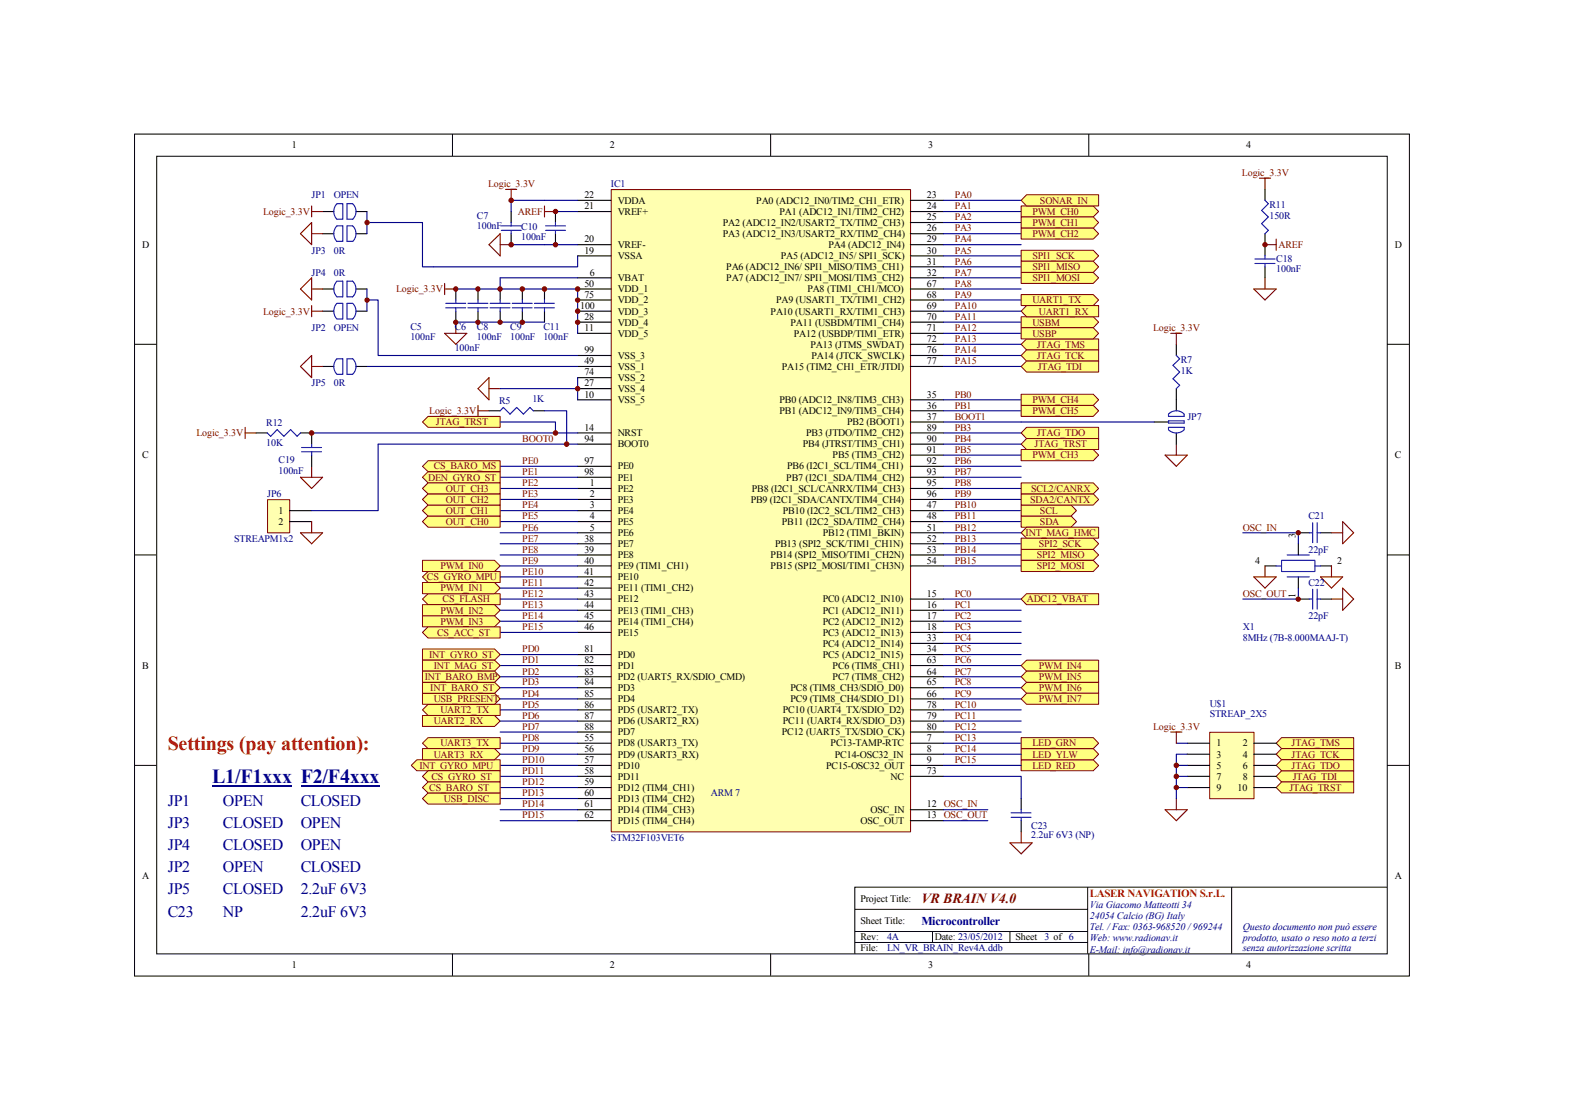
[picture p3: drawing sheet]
<svg xmlns="http://www.w3.org/2000/svg" width="297mm" height="210mm" viewBox="0 0 297 210" stroke-linecap="round" stroke-linejoin="round" font-family="sans-serif">
<defs><g id="words">
<text font-size="3.8" fill="#f00" x="31.7" y="141.9">Settings (pay attention):</text>
<text font-size="3.8" fill="#11037f" x="40.1" y="148.1">L1/F1xxx F2/F4xxx</text>
<g font-size="3" fill="#000080">
<text x="31.7" y="152.4">JP1</text>
<text x="42.2" y="152.4">OPEN</text>
<text x="56.9" y="152.4">CLOSED</text>
<text x="31.7" y="156.5">JP3</text>
<text x="31.7" y="160.7">JP4</text>
<text x="42.2" y="160.7">CLOSED</text>
<text x="42.2" y="156.5">CLOSED</text>
<text x="56.8" y="160.7">OPEN</text>
<text x="56.8" y="156.5">OPEN</text>
<text x="31.7" y="164.9">JP2</text>
<text x="42.2" y="164.9">OPEN</text>
<text x="56.9" y="164.9">CLOSED</text>
<text x="31.7" y="169.1">JP5</text>
<text x="31.7" y="173.3">C23</text>
<text x="42.2" y="173.3">NP</text>
<text x="42.2" y="169.1">CLOSED</text>
<text x="56.8" y="169.1">2.2uF 6V3</text>
<text x="56.9" y="173.3">2.2uF 6V3</text>
</g>
<text font-size="2.6" fill="#800000" x="174.2" y="170.8">VR BRAIN V4.0</text>
<text font-size="2.3" fill="#000080" x="174.2" y="175">Microcontroller</text>
<text font-size="2.1" fill="#f00" x="206.1" y="169.6">LASER NAVIGATION S.r.L.</text>
<g font-size="1.9">
<text x="55.2" y="28">1</text>
<text x="115.3" y="28">2</text>
<text x="175.5" y="28">3</text>
<text x="235.6" y="28">4</text>
<text x="110.5" y="37.5">22</text>
<text x="110.5" y="39.6">21</text>
<text x="116.8" y="38.5">VDDA</text>
<text x="116.8" y="40.6">VREF+</text>
<text x="143" y="38.5">PA0 (ADC12_IN0/TIM2_CH1_ETR)</text>
<text x="147.4" y="40.6">PA1 (ADC12_IN1/TIM2_CH2)</text>
<text x="175.3" y="37.5">23</text>
<text x="175.3" y="39.6">24</text>
<text x="175.3" y="41.7">25</text>
<text x="26.9" y="46.9">D</text>
<text x="110.5" y="48">19</text>
<text x="110.5" y="45.8">20</text>
<text x="116.8" y="46.9">VREF-</text>
<text x="136.7" y="42.7">PA2 (ADC12_IN2/USART2_TX/TIM2_CH3)</text>
<text x="136.7" y="44.8">PA3 (ADC12_IN3/USART2_RX/TIM2_CH4)</text>
<text x="156.6" y="46.9">PA4 (ADC12_IN4)</text>
<text x="175.3" y="48">30</text>
<text x="175.3" y="45.8">29</text>
<text x="175.3" y="43.8">26</text>
<text x="263.7" y="46.9">D</text>
<text x="111.5" y="52.1">6</text>
<text x="116.8" y="49">VSSA</text>
<text x="116.8" y="53.2">VBAT</text>
<text x="137.3" y="51.1">PA6 (ADC12_IN6/ SPI1_MISO/TIM3_CH1)</text>
<text x="137.3" y="53.2">PA7 (ADC12_IN7/ SPI1_MOSI/TIM3_CH2)</text>
<text x="147.6" y="49">PA5 (ADC12_IN5/ SPI1_SCK)</text>
<text x="175.3" y="50">31</text>
<text x="175.3" y="52.1">32</text>
<text x="109.7" y="58.4">100</text>
<text x="110.5" y="54.2">50</text>
<text x="110.5" y="56.3">75</text>
<text x="116.8" y="55.3">VDD_1</text>
<text x="116.8" y="57.4">VDD_2</text>
<text x="116.8" y="59.5">VDD_3</text>
<text x="145.7" y="59.5">PA10 (USART1_RX/TIM1_CH3)</text>
<text x="146.8" y="57.4">PA9 (USART1_TX/TIM1_CH2)</text>
<text x="152.7" y="55.3">PA8 (TIM1_CH1/MCO)</text>
<text x="175.3" y="58.4">69</text>
<text x="175.3" y="54.2">67</text>
<text x="175.3" y="56.3">68</text>
<text x="110.5" y="60.5">28</text>
<text x="110.5" y="62.6">11</text>
<text x="116.8" y="61.6">VDD_4</text>
<text x="116.8" y="63.7">VDD_5</text>
<text x="149.5" y="61.6">PA11 (USBDM/TIM1_CH4)</text>
<text x="150.1" y="63.7">PA12 (USBDP/TIM1_ETR)</text>
<text x="153.2" y="65.7">PA13 (JTMS_SWDAT)</text>
<text x="175.3" y="62.6">71</text>
<text x="175.3" y="60.5">70</text>
<text x="175.3" y="64.7">72</text>
<text x="110.5" y="68.9">49</text>
<text x="110.5" y="71">74</text>
<text x="110.5" y="66.8">99</text>
<text x="116.8" y="69.9">VSS_1</text>
<text x="116.8" y="67.9">VSS_3</text>
<text x="147.8" y="69.9">PA15 (TIM2_CH1_ETR/JTDI)</text>
<text x="153.5" y="67.9">PA14 (JTCK_SWCLK)</text>
<text x="175.3" y="68.9">77</text>
<text x="175.3" y="66.8">76</text>
<text x="110.5" y="73.1">27</text>
<text x="110.5" y="75.2">10</text>
<text x="116.8" y="74.1">VSS_4</text>
<text x="116.8" y="72.1">VSS_2</text>
<text x="116.8" y="76.2">VSS_5</text>
<text x="147.4" y="76.2">PB0 (ADC12_IN8/TIM3_CH3)</text>
<text x="175.3" y="75.2">35</text>
<text x="175.3" y="77.3">36</text>
<text x="110.5" y="81.4">14</text>
<text x="110.5" y="83.6">94</text>
<text x="116.8" y="82.5">NRST</text>
<text x="147.4" y="78.3">PB1 (ADC12_IN9/TIM3_CH4)</text>
<text x="152.4" y="82.5">PB3 (JTDO/TIM2_CH2)</text>
<text x="160.2" y="80.4">PB2 (BOOT1)</text>
<text x="175.3" y="81.4">89</text>
<text x="175.3" y="83.6">90</text>
<text x="175.3" y="79.4">37</text>
<text x="26.9" y="86.7">C</text>
<text x="110.5" y="87.8">97</text>
<text x="110.5" y="89.8">98</text>
<text x="116.8" y="84.6">BOOT0</text>
<text x="116.8" y="88.8">PE0</text>
<text x="148.8" y="88.8">PB6 (I2C1_SCL/TIM4_CH1)</text>
<text x="151.8" y="84.6">PB4 (JTRST/TIM3_CH1)</text>
<text x="157.4" y="86.7">PB5 (TIM3_CH2)</text>
<text x="175.3" y="89.8">93</text>
<text x="175.3" y="87.8">92</text>
<text x="175.3" y="85.6">91</text>
<text x="263.7" y="86.7">C</text>
<text x="111.5" y="91.9">1</text>
<text x="111.5" y="94">2</text>
<text x="116.8" y="90.9">PE1</text>
<text x="116.8" y="93">PE2</text>
<text x="116.8" y="95.1">PE3</text>
<text x="141.9" y="95.1">PB9 (I2C1_SDA/CANTX/TIM4_CH4)</text>
<text x="142.2" y="93">PB8 (I2C1_SCL/CANRX/TIM4_CH3)</text>
<text x="148.7" y="90.9">PB7 (I2C1_SDA/TIM4_CH2)</text>
<text x="175.3" y="91.9">95</text>
<text x="175.3" y="94">96</text>
<text x="52.7" y="97.2">1</text>
<text x="52.7" y="99.3">2</text>
<text x="111.5" y="96.1">3</text>
<text x="111.5" y="98.2">4</text>
<text x="111.5" y="100.3">5</text>
<text x="116.8" y="97.2">PE4</text>
<text x="116.8" y="99.3">PE5</text>
<text x="116.8" y="101.3">PE6</text>
<text x="147.8" y="99.3">PB11 (I2C2_SDA/TIM2_CH4)</text>
<text x="148" y="97.2">PB10 (I2C2_SCL/TIM2_CH3)</text>
<text x="155.6" y="101.3">PB12 (TIM1_BKIN)</text>
<text x="175.3" y="96.1">47</text>
<text x="175.3" y="98.2">48</text>
<text x="175.3" y="100.3">51</text>
<text x="244.9" y="101.8" transform="rotate(-90 244.9 101.8)">3</text>
<text x="110.5" y="102.4">38</text>
<text x="110.5" y="104.5">39</text>
<text x="110.5" y="106.6">40</text>
<text x="116.8" y="103.5">PE7</text>
<text x="116.8" y="105.5">PE8</text>
<text x="116.8" y="107.7">PE9 (TIM1_CH1)</text>
<text x="145.7" y="107.7">PB15 (SPI2_MOSI/TIM1_CH3N)</text>
<text x="145.7" y="105.5">PB14 (SPI2_MISO/TIM1_CH2N)</text>
<text x="146.6" y="103.5">PB13 (SPI2_SCK/TIM1_CH1N)</text>
<text x="175.3" y="106.6">54</text>
<text x="175.3" y="104.5">53</text>
<text x="175.3" y="102.4">52</text>
<text x="237.3" y="106.6">4</text>
<text x="252.8" y="106.6">2</text>
<text x="110.5" y="108.7">41</text>
<text x="110.5" y="110.8">42</text>
<text x="110.5" y="112.9">43</text>
<text x="116.8" y="109.7">PE10</text>
<text x="116.8" y="111.8">PE11 (TIM1_CH2)</text>
<text x="116.8" y="113.9">PE12</text>
<text x="155.6" y="113.9">PC0 (ADC12_IN10)</text>
<text x="175.3" y="112.9">15</text>
<text x="244.9" y="113.1" transform="rotate(-90 244.9 113.1)">1</text>
<text x="110.5" y="115">44</text>
<text x="110.5" y="117.1">45</text>
<text x="110.5" y="119.2">46</text>
<text x="116.8" y="116">PE13 (TIM1_CH3)</text>
<text x="116.8" y="118.1">PE14 (TIM1_CH4)</text>
<text x="155.6" y="116">PC1 (ADC12_IN11)</text>
<text x="155.6" y="118.1">PC2 (ADC12_IN12)</text>
<text x="175.3" y="115">16</text>
<text x="175.3" y="117.1">17</text>
<text x="175.3" y="119.2">18</text>
<text x="110.5" y="123.4">81</text>
<text x="110.5" y="125.4">82</text>
<text x="116.8" y="124.4">PD0</text>
<text x="116.8" y="120.2">PE15</text>
<text x="155.6" y="120.2">PC3 (ADC12_IN13)</text>
<text x="155.6" y="122.3">PC4 (ADC12_IN14)</text>
<text x="155.6" y="124.4">PC5 (ADC12_IN15)</text>
<text x="175.3" y="121.2">33</text>
<text x="175.3" y="123.4">34</text>
<text x="175.3" y="125.4">63</text>
<text x="26.9" y="126.5">B</text>
<text x="110.5" y="127.6">83</text>
<text x="110.5" y="129.6">84</text>
<text x="110.5" y="131.7">85</text>
<text x="116.8" y="126.5">PD1</text>
<text x="116.8" y="128.6">PD2 (UART5_RX/SDIO_CMD)</text>
<text x="116.8" y="130.7">PD3</text>
<text x="149.5" y="130.7">PC8 (TIM8_CH3/SDIO_D0)</text>
<text x="157.4" y="126.5">PC6 (TIM8_CH1)</text>
<text x="157.4" y="128.6">PC7 (TIM8_CH2)</text>
<text x="175.3" y="129.6">65</text>
<text x="175.3" y="131.7">66</text>
<text x="175.3" y="127.6">64</text>
<text x="263.7" y="126.5">B</text>
<text x="110.5" y="133.8">86</text>
<text x="110.5" y="135.9">87</text>
<text x="116.8" y="132.8">PD4</text>
<text x="116.8" y="134.9">PD5 (USART2_TX)</text>
<text x="116.8" y="136.9">PD6 (USART2_RX)</text>
<text x="148" y="136.9">PC11 (UART4_RX/SDIO_D3)</text>
<text x="148" y="134.9">PC10 (UART4_TX/SDIO_D2)</text>
<text x="149.5" y="132.8">PC9 (TIM8_CH4/SDIO_D1)</text>
<text x="175.3" y="135.9">79</text>
<text x="175.3" y="133.8">78</text>
<text x="110.5" y="138">88</text>
<text x="110.5" y="140.1">55</text>
<text x="110.5" y="142.2">56</text>
<text x="116.8" y="139.1">PD7</text>
<text x="116.8" y="141.1">PD8 (USART3_TX)</text>
<text x="116.8" y="143.3">PD9 (USART3_RX)</text>
<text x="147.8" y="139.1">PC12 (UART5_TX/SDIO_CK)</text>
<text x="157.1" y="141.1">PC13-TAMP-RTC</text>
<text x="157.9" y="143.3">PC14-OSC32_IN</text>
<text x="175.3" y="138">80</text>
<text x="175.3" y="142.2">8</text>
<text x="175.3" y="140.1">7</text>
<text x="230" y="141.1">1</text>
<text x="230" y="143.3">3</text>
<text x="235" y="141.1">2</text>
<text x="235" y="143.3">4</text>
<text x="110.5" y="144.3">57</text>
<text x="110.5" y="146.4">58</text>
<text x="110.5" y="148.5">59</text>
<text x="116.8" y="145.3">PD10</text>
<text x="116.8" y="147.4">PD11</text>
<text x="116.8" y="149.5">PD12 (TIM4_CH1)</text>
<text x="156.2" y="145.3">PC15-OSC32_OUT</text>
<text x="168.4" y="147.4">NC</text>
<text x="175.3" y="146.4">73</text>
<text x="175.3" y="144.3">9</text>
<text x="230" y="145.3">5</text>
<text x="230" y="147.4">7</text>
<text x="230" y="149.5">9</text>
<text x="234" y="149.5">10</text>
<text x="235" y="145.3">6</text>
<text x="235" y="147.4">8</text>
<text x="110.5" y="150.6">60</text>
<text x="110.5" y="152.7">61</text>
<text x="110.5" y="154.8">62</text>
<text x="116.8" y="151.6">PD13 (TIM4_CH2)</text>
<text x="116.8" y="153.7">PD14 (TIM4_CH3)</text>
<text x="116.8" y="155.8">PD15 (TIM4_CH4)</text>
<text x="162.7" y="155.8">OSC_OUT</text>
<text x="164.6" y="153.7">OSC_IN</text>
<text x="175.3" y="152.7">12 OSC_IN</text>
<text x="175.3" y="154.8">13 OSC_OUT</text>
<text x="26.9" y="166.3">A</text>
<text x="263.7" y="166.3">A</text>
<text x="162.7" y="170.5">Project Title:</text>
<text x="162.7" y="179.9">File:</text>
<text x="162.7" y="177.8">Rev:</text>
<text x="162.7" y="174.7">Sheet Title:</text>
<text x="176.7" y="177.8">Date: 23/05/2012</text>
<text x="192" y="177.8">Sheet</text>
<text x="55.2" y="183">1</text>
<text x="115.3" y="183">2</text>
<text x="175.5" y="183">3</text>
<text x="235.6" y="183">4</text>
</g>
<g font-size="1.9" fill="#800000">
<text x="92.3" y="35.4">Logic_3.3V</text>
<text x="234.8" y="33.3">Logic_3.3V</text>
<text x="49.7" y="40.6">Logic_3.3V</text>
<text x="97.9" y="40.6">AREF</text>
<text x="180.5" y="37.5">PA0</text>
<text x="180.5" y="39.6">PA1</text>
<text x="180.5" y="41.7">PA2</text>
<text x="195.2" y="40.6">PWM_CH0</text>
<text x="196.6" y="38.5">SONAR_IN</text>
<text x="180.5" y="43.8">PA3</text>
<text x="180.5" y="45.8">PA4</text>
<text x="180.5" y="48">PA5</text>
<text x="195.2" y="42.7">PWM_CH1</text>
<text x="195.2" y="44.8">PWM_CH2</text>
<text x="241.7" y="46.9">AREF</text>
<text x="180.5" y="50">PA6</text>
<text x="180.5" y="52.1">PA7</text>
<text x="195.2" y="49">SPI1_SCK</text>
<text x="195.2" y="51.1">SPI1_MISO</text>
<text x="195.2" y="53.2">SPI1_MOSI</text>
<text x="49.7" y="59.5">Logic_3.3V</text>
<text x="74.9" y="55.3">Logic_3.3V</text>
<text x="180.5" y="54.2">PA8</text>
<text x="180.5" y="56.3">PA9</text>
<text x="180.5" y="58.4">PA10</text>
<text x="195.2" y="57.4">UART1_TX</text>
<text x="196.4" y="59.5">UART1_RX</text>
<text x="180.5" y="60.5">PA11</text>
<text x="180.5" y="62.6">PA12</text>
<text x="180.5" y="64.7">PA13</text>
<text x="195.2" y="61.6">USBM</text>
<text x="195.2" y="63.7">USBP</text>
<text x="196" y="65.7">JTAG_TMS</text>
<text x="218" y="62.6">Logic_3.3V</text>
<text x="180.5" y="68.9">PA15</text>
<text x="180.5" y="66.8">PA14</text>
<text x="196" y="67.9">JTAG_TCK</text>
<text x="196.2" y="69.9">JTAG_TDI</text>
<text x="180.5" y="75.2">PB0</text>
<text x="180.5" y="77.3">PB1</text>
<text x="195.2" y="76.2">PWM_CH4</text>
<text x="37.1" y="82.5">Logic_3.3V</text>
<text x="81.1" y="78.3">Logic_3.3V</text>
<text x="82.4" y="80.4">JTAG_TRST</text>
<text x="98.8" y="83.6">BOOT0</text>
<text x="180.5" y="79.4">BOOT1</text>
<text x="180.5" y="81.4">PB3</text>
<text x="180.5" y="83.6">PB4</text>
<text x="195.2" y="78.3">PWM_CH5</text>
<text x="196" y="82.5">JTAG_TDO</text>
<text x="82" y="88.8">CS_BARO_MS</text>
<text x="98.8" y="87.8">PE0</text>
<text x="98.8" y="89.8">PE1</text>
<text x="180.5" y="85.6">PB5</text>
<text x="180.5" y="87.8">PB6</text>
<text x="180.5" y="89.8">PB7</text>
<text x="195.2" y="86.7">PWM_CH3</text>
<text x="195.6" y="84.6">JTAG_TRST</text>
<text x="80.9" y="90.9">DEN_GYRO_ST</text>
<text x="84.3" y="95.1">OUT_CH2</text>
<text x="84.3" y="93">OUT_CH3</text>
<text x="98.8" y="91.9">PE2</text>
<text x="98.8" y="94">PE3</text>
<text x="180.5" y="91.9">PB8</text>
<text x="180.5" y="94">PB9</text>
<text x="194.8" y="95.1">SDA2/CANTX</text>
<text x="195" y="93">SCL2/CANRX</text>
<text x="84.3" y="99.3">OUT_CH0</text>
<text x="84.3" y="97.2">OUT_CH1</text>
<text x="98.8" y="96.1">PE4</text>
<text x="98.8" y="98.2">PE5</text>
<text x="98.8" y="100.3">PE6</text>
<text x="180.5" y="96.1">PB10</text>
<text x="180.5" y="98.2">PB11</text>
<text x="180.5" y="100.3">PB12</text>
<text x="193.9" y="101.3">INT_MAG_HMC</text>
<text x="196.6" y="99.3">SDA</text>
<text x="196.6" y="97.2">SCL</text>
<text x="235" y="100.3">OSC_IN</text>
<text x="83.3" y="107.7">PWM_IN0</text>
<text x="98.8" y="102.4">PE7</text>
<text x="98.8" y="104.5">PE8</text>
<text x="98.8" y="106.6">PE9</text>
<text x="180.5" y="102.4">PB13</text>
<text x="180.5" y="104.5">PB14</text>
<text x="180.5" y="106.6">PB15</text>
<text x="196" y="105.5">SPI2_MISO</text>
<text x="196" y="107.7">SPI2_MOSI</text>
<text x="196.4" y="103.5">SPI2_SCK</text>
<text x="80.7" y="109.7">CS_GYRO_MPU</text>
<text x="83.3" y="111.8">PWM_IN1</text>
<text x="83.7" y="113.9">CS_FLASH</text>
<text x="98.8" y="108.7">PE10</text>
<text x="98.8" y="110.8">PE11</text>
<text x="98.8" y="112.9">PE12</text>
<text x="180.5" y="112.9">PC0</text>
<text x="194.1" y="113.9">ADC12_VBAT</text>
<text x="235" y="112.9">OSC_OUT</text>
<text x="83.3" y="116">PWM_IN2</text>
<text x="83.3" y="118.1">PWM_IN3</text>
<text x="98.8" y="115">PE13</text>
<text x="98.8" y="117.1">PE14</text>
<text x="98.8" y="119.2">PE15</text>
<text x="180.5" y="115">PC1</text>
<text x="180.5" y="117.1">PC2</text>
<text x="180.5" y="119.2">PC3</text>
<text x="81.1" y="124.4">INT_GYRO_ST</text>
<text x="82.6" y="120.2">CS_ACC_ST</text>
<text x="98.8" y="123.4">PD0</text>
<text x="98.8" y="125.4">PD1</text>
<text x="180.5" y="121.2">PC4</text>
<text x="180.5" y="123.4">PC5</text>
<text x="180.5" y="125.4">PC6</text>
<text x="80.3" y="128.6">INT_BARO_BMP</text>
<text x="81.4" y="130.7">INT_BARO_ST</text>
<text x="82" y="126.5">INT_MAG_ST</text>
<text x="98.8" y="127.6">PD2</text>
<text x="98.8" y="129.6">PD3</text>
<text x="98.8" y="131.7">PD4</text>
<text x="180.5" y="127.6">PC7</text>
<text x="180.5" y="129.6">PC8</text>
<text x="180.5" y="131.7">PC9</text>
<text x="196.4" y="126.5">PWM_IN4</text>
<text x="196.4" y="128.6">PWM_IN5</text>
<text x="196.4" y="130.7">PWM_IN6</text>
<text x="82" y="136.9">UART2_RX</text>
<text x="82" y="132.8">USB_PRESENT</text>
<text x="83.3" y="134.9">UART2_TX</text>
<text x="98.8" y="133.8">PD5</text>
<text x="98.8" y="135.9">PD6</text>
<text x="180.5" y="133.8">PC10</text>
<text x="180.5" y="135.9">PC11</text>
<text x="196.4" y="132.8">PWM_IN7</text>
<text x="82" y="143.3">UART3_RX</text>
<text x="83.3" y="141.1">UART3_TX</text>
<text x="98.8" y="138">PD7</text>
<text x="98.8" y="140.1">PD8</text>
<text x="98.8" y="142.2">PD9</text>
<text x="180.5" y="138">PC12</text>
<text x="180.5" y="140.1">PC13</text>
<text x="180.5" y="142.2">PC14</text>
<text x="195.2" y="143.3">LED_YLW</text>
<text x="195.2" y="141.1">LED_GRN</text>
<text x="218" y="138">Logic_3.3V</text>
<text x="244.2" y="141.1">JTAG_TMS</text>
<text x="244.2" y="143.3">JTAG_TCK</text>
<text x="79.3" y="145.3">INT_GYRO_MPU</text>
<text x="81.1" y="149.5">CS_BARO_ST</text>
<text x="81.6" y="147.4">CS_GYRO_ST</text>
<text x="98.8" y="144.3">PD10</text>
<text x="98.8" y="146.4">PD11</text>
<text x="98.8" y="148.5">PD12</text>
<text x="180.5" y="144.3">PC15</text>
<text x="195.2" y="145.3">LED_RED</text>
<text x="243.8" y="149.5">JTAG_TRST</text>
<text x="244.2" y="145.3">JTAG_TDO</text>
<text x="244.4" y="147.4">JTAG_TDI</text>
<text x="83.9" y="151.6">USB_DISC</text>
<text x="98.8" y="150.6">PD13</text>
<text x="98.8" y="152.7">PD14</text>
<text x="98.8" y="154.8">PD15</text>
</g>
<g font-size="1.9" fill="#000080">
<text x="115.5" y="35.4">IC1</text>
<text x="58.9" y="37.5">JP1</text>
<text x="63.1" y="37.5">OPEN</text>
<text x="90.2" y="41.4">C7</text>
<text x="240" y="39.4">R11</text>
<text x="240" y="41.4">150R</text>
<text x="58.9" y="48">JP3</text>
<text x="63.1" y="48">0R</text>
<text x="90.2" y="43.3">100nF</text>
<text x="98.5" y="43.6">C10</text>
<text x="98.5" y="45.4">100nF</text>
<text x="58.9" y="52.1">JP4</text>
<text x="63.1" y="52.1">0R</text>
<text x="241.3" y="49.6">C18</text>
<text x="241.3" y="51.5">100nF</text>
<text x="58.9" y="62.6">JP2</text>
<text x="63.1" y="62.6">OPEN</text>
<text x="77.6" y="62.4">C5</text>
<text x="77.6" y="64.3">100nF</text>
<text x="86" y="62.4">C6</text>
<text x="90.2" y="62.4">C8</text>
<text x="90.2" y="64.3">100nF</text>
<text x="96.5" y="62.4">C9</text>
<text x="96.5" y="64.3">100nF</text>
<text x="102.7" y="62.4">C11</text>
<text x="102.7" y="64.3">100nF</text>
<text x="86" y="66.4">100nF</text>
<text x="223.3" y="68.7">R7</text>
<text x="223.3" y="70.8">1K</text>
<text x="58.9" y="73.1">JP5</text>
<text x="63.1" y="73.1">0R</text>
<text x="94.4" y="76.4">R5</text>
<text x="100.7" y="76">1K</text>
<text x="50.3" y="80.6">R12</text>
<text x="224.5" y="79.4">JP7</text>
<text x="50.3" y="84.4">10K</text>
<text x="52.7" y="87.5">C19</text>
<text x="52.7" y="89.6">100nF</text>
<text x="50.5" y="94">JP6</text>
<text x="247.4" y="98.2">C21</text>
<text x="44.3" y="102.4">STREAPM1x2</text>
<text x="247.4" y="104.5">22pF</text>
<text x="247.4" y="110.8">C22</text>
<text x="235" y="119.2">X1</text>
<text x="247.4" y="117.1">22pF</text>
<text x="235" y="121.2">8MHz (7B-8.000MAAJ-T)</text>
<text x="228.7" y="133.6">U$1</text>
<text x="228.7" y="135.5">STREAP_2X5</text>
<text x="134.4" y="150.6">ARM 7</text>
<text x="115.5" y="159">STM32F103VET6</text>
<text x="195" y="156.7">C23</text>
<text x="195" y="158.5">2.2uF 6V3 (NP)</text>
<text x="206.1" y="171.7">Via Giacomo Matteotti 34</text>
<text x="206.1" y="173.8">24054 Calcio (BG) Italy</text>
<text x="167.7" y="177.8">4A</text>
<text x="167.7" y="179.9">LN_VR_BRAIN_Rev4A.ddb</text>
<text x="197.5" y="177.8">3 of 6</text>
<text x="206.1" y="175.9">Tel. / Fax: 0363-968520 / 969244</text>
<text x="206.1" y="178">Web: www.radionav.it</text>
<text x="235" y="178">prodotto, usato o reso noto a terzi</text>
<text x="235" y="179.9">senza autorizzazione scritta</text>
<text x="235" y="175.9">Questo documento non può essere</text>
<text x="206.1" y="180.1">E-Mail: info@radionav.it</text>
</g>
</g></defs>
<g fill="none" stroke="#000" stroke-width=".19">
<path d="M25.4 25.4h241.1v159.2h-241.1zM29.6 29.5h232.7v150.9h-232.7zM85.6 25.3v4.2M145.7 25.3v4.2M205.9 25.3v4.2M25.4 65.1h4.2M262.3 65.1h4.1M25.4 104.9h4.2M262.3 104.9h4.1M25.4 144.7h4.2M262.3 144.7h4.1M161.6 172h44.1"/>
<path d="M161.6 178.2h44.1M161.6 176.1h44.1M176.3 176.1v2.1M191 176.1v2.1M205.7 167.8v12.5M232.9 167.8v12.5M262.3 167.8h-100.7v12.5M85.6 180.3v4.2M145.7 180.3v4.2M205.9 180.3v4.2"/>
</g>
<path d="M239.2 35.8v2.1M239.2 44.2v4.2M239.2 50.5v2" fill="none" stroke="#000" stroke-width=".21"/>
<path d="M239.2 37.9l.6 .6-1.3 1.3 1.3 1.2-1.3 1.3 1.3 1.3-.6 .6M237.3 49.8h3.8M237.3 49h3.8M239.2 48.4v.6M239.2 49.8v.7" fill="none" stroke="#00f" stroke-width=".21"/>
<path d="M238.1 33.7h2.1M239.2 33.7v2.1M237.1 54.7h4.2l-2.1 2zM239.2 52.5v2.2" fill="none" stroke="#800000" stroke-width=".21"/>
<path d="M115.6 35.9h56.6v121.4h-56.6z" fill="#ffffb0"/>
<path d="M115.6 35.9h56.6v121.4h-56.6z" fill="none" stroke="#800000" stroke-width=".19"/>
<g fill="none" stroke="#000" stroke-width=".21">
<path d="M109.2 37.9h6.3M172.1 37.9h6.3M94.6 54.7v2M94.6 58.8v2.1M96.6 40v2.1M96.6 44.2v2.1M98.8 54.7v2M98.8 58.8v2.1M103 54.7v2M103 58.8v2.1M109.2 48.4h6.3M109.2 40h6.3"/>
<path d="M109.2 52.5h6.3M109.2 46.3h6.3M109.2 54.7h6.3M109.2 56.7h6.3M109.2 58.8h6.3M172.1 48.4h6.3M172.1 40h6.3M172.1 42.1h6.3M172.1 52.5h6.3M172.1 46.3h6.3M172.1 50.5h6.3M172.1 54.7h6.3"/>
<path d="M172.1 44.2h6.3M172.1 56.7h6.3M172.1 58.8h6.3M92.5 77.7h2.1M100.8 77.7h2.2M109.2 75.6h6.3M109.2 60.9h6.3M109.2 69.3h6.3M109.2 73.5h6.3M109.2 63h6.3M109.2 71.4h6.3M109.2 67.2h6.3"/>
<path d="M172.1 75.6h6.3M172.1 77.7h6.3M172.1 79.8h6.3M172.1 60.9h6.3M172.1 69.3h6.3M172.1 63h6.3M172.1 65.1h6.3M172.1 67.2h6.3M48.4 81.9h2.1M56.8 81.9h2.1M109.2 81.9h6.3M109.2 96.6h6.3"/>
<path d="M109.2 98.6h6.3M109.2 84h6.3M109.2 88.2h6.3M109.2 90.3h6.3M109.2 92.4h6.3M109.2 94.4h6.3M172.1 81.9h6.3M172.1 96.6h6.3M172.1 98.6h6.3M172.1 84h6.3M172.1 86.1h6.3M172.1 88.2h6.3"/>
<path d="M172.1 90.3h6.3M172.1 92.4h6.3M172.1 94.4h6.3M109.2 113.3h6.3M109.2 115.4h6.3M109.2 117.5h6.3M109.2 119.6h6.3M109.2 107h6.3M109.2 104.9h6.3M109.2 102.8h6.3M109.2 100.8h6.3M109.2 109.1h6.3"/>
<path d="M109.2 111.2h6.3M172.1 113.3h6.3M172.1 115.4h6.3M172.1 117.5h6.3M172.1 119.6h6.3M172.1 107h6.3M172.1 104.9h6.3M172.1 102.8h6.3M172.1 100.8h6.3M109.2 123.8h6.3M109.2 125.9h6.3M109.2 128h6.3"/>
<path d="M109.2 130h6.3M109.2 132.2h6.3M109.2 136.4h6.3M109.2 138.4h6.3M109.2 134.2h6.3M172.1 123.8h6.3M172.1 125.9h6.3M172.1 121.7h6.3M172.1 128h6.3M172.1 130h6.3M172.1 132.2h6.3M172.1 136.4h6.3"/>
<path d="M172.1 138.4h6.3M172.1 134.2h6.3M109.2 144.7h6.3M109.2 142.6h6.3M109.2 140.5h6.3M109.2 146.8h6.3M109.2 148.9h6.3M109.2 151h6.3M109.2 153.1h6.3M109.2 155.2h6.3M172.1 144.7h6.3M172.1 142.6h6.3"/>
<path d="M172.1 140.5h6.3M172.1 146.8h6.3M172.1 153.1h6.3M172.1 155.2h6.3"/>
</g>
<g fill="none" stroke="#000080" stroke-width=".21">
<path d="M178.4 37.9h14.7M94.6 54.7h14.6v8.3M96.6 46.3h6.4M178.4 40h14.7M178.4 42.1h14.7M178.4 44.2h14.7M178.4 46.3h14.7M178.4 48.4h14.7M178.4 50.5h14.7M178.4 52.5h14.7M178.4 54.7h14.7M178.4 56.7h14.7"/>
<path d="M178.4 58.8h14.7M94.6 60.9h8.4M94.6 73.5h14.6M109.2 71.4v4.2M178.4 60.9h14.7M178.4 63h14.7M178.4 65.1h14.7M178.4 67.2h14.7M178.4 69.3h14.7M178.4 75.6h14.7M178.4 77.7h14.7M178.4 79.8h14.7"/>
<path d="M58.9 81.9h50.3M94.6 88.2h14.6M94.6 90.3h14.6M94.6 92.4h14.6M94.6 94.4h14.6M94.6 96.6h14.6M94.6 98.6h14.6M178.4 81.9h14.7M178.4 84h14.7M178.4 86.1h14.7M178.4 88.2h14.7M178.4 90.3h14.7"/>
<path d="M178.4 92.4h14.7M178.4 94.4h14.7M178.4 96.6h14.7M178.4 98.6h14.7M94.6 100.8h14.6M94.6 102.8h14.6M94.6 104.9h14.6M94.6 107h14.6M94.6 113.3h14.6M94.6 115.4h14.6M94.6 117.5h14.6M94.6 119.6h14.6"/>
<path d="M94.6 109.1h14.6M94.6 111.2h14.6M178.4 100.8h14.7M178.4 102.8h14.7M178.4 104.9h14.7M178.4 107h14.7M178.4 113.3h14.7M178.4 115.4h14.7M178.4 117.5h14.7M178.4 119.6h14.7M94.6 123.8h14.6M94.6 125.9h14.6"/>
<path d="M94.6 128h14.6M94.6 130h14.6M94.6 132.2h14.6M94.6 134.2h14.6M94.6 136.4h14.6M94.6 138.4h14.6M178.4 121.7h14.7M178.4 123.8h14.7M178.4 125.9h14.7M178.4 128h14.7M178.4 130h14.7M178.4 132.2h14.7"/>
<path d="M178.4 134.2h14.7M178.4 136.4h14.7M178.4 138.4h14.7M94.6 140.5h14.6M94.6 142.6h14.6M94.6 144.7h14.6M94.6 146.8h14.6M94.6 148.9h14.6M94.6 151h14.6M94.6 153.1h14.6M94.6 155.2h14.6M178.4 140.5h14.7"/>
</g>
<g fill="none" stroke="#00f" stroke-width=".21">
<path d="M92.7 58.2h3.7M92.7 57.4h3.7M94.6 56.7v.7M94.6 58.2v.6M94.8 43.6h3.7M94.8 42.7h3.7M96.6 42.1v.6M96.6 43.6v.6M96.9 58.2h3.7M96.9 57.4h3.7M98.8 56.7v.7M98.8 58.2v.6"/>
<path d="M101 58.2h3.8M101 57.4h3.8M103 56.7v.7M103 58.2v.6M94.6 77.7l.6-.7 1.2 1.3 1.3-1.3 1.3 1.3 1.2-1.3 .6 .7M50.5 81.9l.7 .6 1.2-1.3 1.3 1.3 1.2-1.3 1.3 1.3 .6-.6"/>
</g>
<path d="M92.5 46.3l2.1-2.1v4.2zM94.6 46.3h2M92.5 71.4v4.2l-2.1-2.1zM92.5 73.5h2.1M56.8 90.3h4.2l-2.1 2.1zM58.9 88.2v2.1" fill="none" stroke="#800000" stroke-width=".21"/>
<path d="M79.9 79.8l1-1.1h13.7v2.1h-13.7z" fill-rule="evenodd" fill="#ffff80"/>
<path d="M79.9 79.8l1-1.1h13.7v2.1h-13.7z" fill="none" stroke="#800000" stroke-width=".19"/>
<path d="M94.6 79.8h10.4v2.1" fill="none" stroke="#000080" stroke-width=".21"/>
<path d="M242.3 139.5h13.6v2.1h-13.6l-1-1.1z" fill-rule="evenodd" fill="#ffff80"/>
<path d="M242.3 139.5h13.6v2.1h-13.6l-1-1.1z" fill="none" stroke="#800000" stroke-width=".19"/>
<path d="M242.3 141.6h13.6v2.1h-13.6l-1-1.1z" fill-rule="evenodd" fill="#ffff80"/>
<path d="M242.3 141.6h13.6v2.1h-13.6l-1-1.1z" fill="none" stroke="#800000" stroke-width=".19"/>
<path d="M242.3 145.8h13.6v2.1h-13.6l-1-1.1z" fill-rule="evenodd" fill="#ffff80"/>
<path d="M242.3 145.8h13.6v2.1h-13.6l-1-1.1z" fill="none" stroke="#800000" stroke-width=".19"/>
<path d="M242.3 143.7h13.6v2.1h-13.6l-1-1.1z" fill-rule="evenodd" fill="#ffff80"/>
<path d="M242.3 143.7h13.6v2.1h-13.6l-1-1.1z" fill="none" stroke="#800000" stroke-width=".19"/>
<path d="M242.3 147.9h13.6v2h-13.6l-1-1z" fill-rule="evenodd" fill="#ffff80"/>
<path d="M242.3 147.9h13.6v2h-13.6l-1-1z" fill="none" stroke="#800000" stroke-width=".19"/>
<path d="M220.3 153.1h4.2l-2.1 2.1zM222.4 151v2.1" fill="none" stroke="#800000" stroke-width=".21"/>
<path d="M228.8 138.5h8.3v12.5h-8.3z" fill="#ffffb0"/>
<path d="M228.7 138.5h8.4v12.5h-8.4z" fill="none" stroke="#800000" stroke-width=".19"/>
<path d="M224.5 140.5h4.2M224.5 142.6h4.2M224.5 144.7h4.2M224.5 146.8h4.2M224.5 148.9h4.2M237.1 140.5h4.2M237.1 142.6h4.2M237.1 144.7h4.2M237.1 146.8h4.2M237.1 148.9h4.2" fill="none" stroke="#000" stroke-width=".21"/>
<path d="M194.1 80.8h13.6v2.1h-13.6l-1-1z" fill-rule="evenodd" fill="#ffff80"/>
<path d="M194.1 80.8h13.6v2.1h-13.6l-1-1z" fill="none" stroke="#800000" stroke-width=".19"/>
<path d="M194.1 82.9h13.6v2.1h-13.6l-1-1z" fill-rule="evenodd" fill="#ffff80"/>
<path d="M194.1 82.9h13.6v2.1h-13.6l-1-1z" fill="none" stroke="#800000" stroke-width=".19"/>
<path d="M193.1 97.6h9.4l1 1-1 1.1h-9.4z" fill-rule="evenodd" fill="#ffff80"/>
<path d="M193.1 97.6h9.4l1 1-1 1.1h-9.4z" fill="none" stroke="#800000" stroke-width=".19"/>
<path d="M193.1 95.5h9.4l1 1.1-1 1h-9.4z" fill-rule="evenodd" fill="#ffff80"/>
<path d="M193.1 95.5h9.4l1 1.1-1 1h-9.4z" fill="none" stroke="#800000" stroke-width=".19"/>
<path d="M193.1 103.9h13.6l1 1-1 1.1h-13.6z" fill-rule="evenodd" fill="#ffff80"/>
<path d="M193.1 103.9h13.6l1 1-1 1.1h-13.6z" fill="none" stroke="#800000" stroke-width=".19"/>
<path d="M193.1 101.8h13.6l1 1-1 1.1h-13.6z" fill-rule="evenodd" fill="#ffff80"/>
<path d="M193.1 101.8h13.6l1 1-1 1.1h-13.6z" fill="none" stroke="#800000" stroke-width=".19"/>
<path d="M193.1 106h13.6l1 1-1 1.1h-13.6z" fill-rule="evenodd" fill="#ffff80"/>
<path d="M193.1 106h13.6l1 1-1 1.1h-13.6z" fill="none" stroke="#800000" stroke-width=".19"/>
<path d="M194.1 64.1h13.6v2.1h-13.6l-1-1.1z" fill-rule="evenodd" fill="#ffff80"/>
<path d="M194.1 64.1h13.6v2.1h-13.6l-1-1.1z" fill="none" stroke="#800000" stroke-width=".19"/>
<path d="M194.1 66.2h13.6v2.1h-13.6l-1-1.1z" fill-rule="evenodd" fill="#ffff80"/>
<path d="M194.1 66.2h13.6v2.1h-13.6l-1-1.1z" fill="none" stroke="#800000" stroke-width=".19"/>
<path d="M194.1 68.3h13.6v2.1h-13.6l-1-1.1z" fill-rule="evenodd" fill="#ffff80"/>
<path d="M194.1 68.3h13.6v2.1h-13.6l-1-1.1z" fill="none" stroke="#800000" stroke-width=".19"/>
<path d="M79.9 134.2l1-1h13.7v2.1h-13.7z" fill-rule="evenodd" fill="#ffff80"/>
<path d="M79.9 134.2l1-1h13.7v2.1h-13.7z" fill="none" stroke="#800000" stroke-width=".19"/>
<path d="M79.9 135.3h13.6l1.1 1.1-1.1 1h-13.6z" fill-rule="evenodd" fill="#ffff80"/>
<path d="M79.9 135.3h13.6l1.1 1.1-1.1 1h-13.6z" fill="none" stroke="#800000" stroke-width=".19"/>
<path d="M193.1 47.3h13.6l1 1.1-1 1h-13.6z" fill-rule="evenodd" fill="#ffff80"/>
<path d="M193.1 47.3h13.6l1 1.1-1 1h-13.6z" fill="none" stroke="#800000" stroke-width=".19"/>
<path d="M193.1 49.4h13.6l1 1.1-1 1h-13.6z" fill-rule="evenodd" fill="#ffff80"/>
<path d="M193.1 49.4h13.6l1 1.1-1 1h-13.6z" fill="none" stroke="#800000" stroke-width=".19"/>
<path d="M193.1 143.7h13.6l1 1-1 1.1h-13.6z" fill-rule="evenodd" fill="#ffff80"/>
<path d="M193.1 143.7h13.6l1 1-1 1.1h-13.6z" fill="none" stroke="#800000" stroke-width=".19"/>
<path d="M193.1 141.6h13.6l1 1-1 1.1h-13.6z" fill-rule="evenodd" fill="#ffff80"/>
<path d="M193.1 141.6h13.6l1 1-1 1.1h-13.6z" fill="none" stroke="#800000" stroke-width=".19"/>
<path d="M193.1 139.5h13.6l1 1-1 1.1h-13.6z" fill-rule="evenodd" fill="#ffff80"/>
<path d="M193.1 139.5h13.6l1 1-1 1.1h-13.6z" fill="none" stroke="#800000" stroke-width=".19"/>
<path d="M109.2 37.9h-12.6v2.1M103 46.3h6.2M105 40h4.2" fill="none" stroke="#000080" stroke-width=".21"/>
<path d="M103 38.9v2.1M103 40h2" fill="none" stroke="#800000" stroke-width=".21"/>
<path d="M105 40v2.1M105 44.2v2.1" fill="none" stroke="#000" stroke-width=".21"/>
<path d="M103.2 43.6h3.7M103.2 42.7h3.7M105 42.1v.6M105 43.6v.6" fill="none" stroke="#00f" stroke-width=".21"/>
<path d="M79.9 109.1l1-1h13.7v2.1h-13.7z" fill-rule="evenodd" fill="#ffff80"/>
<path d="M79.9 109.1l1-1h13.7v2.1h-13.7z" fill="none" stroke="#800000" stroke-width=".19"/>
<path d="M79.9 113.3l1-1h13.7v2h-13.7z" fill-rule="evenodd" fill="#ffff80"/>
<path d="M79.9 113.3l1-1h13.7v2h-13.7z" fill="none" stroke="#800000" stroke-width=".19"/>
<path d="M194.1 99.7h13.6v2.1h-13.6l-1-1z" fill-rule="evenodd" fill="#ffff80"/>
<path d="M194.1 99.7h13.6v2.1h-13.6l-1-1z" fill="none" stroke="#800000" stroke-width=".19"/>
<path d="M77.8 144.7l1-1h15.8v2.1h-15.8z" fill-rule="evenodd" fill="#ffff80"/>
<path d="M77.8 144.7l1-1h15.8v2.1h-15.8z" fill="none" stroke="#800000" stroke-width=".19"/>
<path d="M193.1 59.9h13.6l1 1-1 1.1h-13.6z" fill-rule="evenodd" fill="#ffff80"/>
<path d="M193.1 59.9h13.6l1 1-1 1.1h-13.6z" fill="none" stroke="#800000" stroke-width=".19"/>
<path d="M193.1 62h13.6l1 1-1 1.1h-13.6z" fill-rule="evenodd" fill="#ffff80"/>
<path d="M193.1 62h13.6l1 1-1 1.1h-13.6z" fill="none" stroke="#800000" stroke-width=".19"/>
<path d="M193.1 51.5h13.6l1 1-1 1.1h-13.6z" fill-rule="evenodd" fill="#ffff80"/>
<path d="M193.1 51.5h13.6l1 1-1 1.1h-13.6z" fill="none" stroke="#800000" stroke-width=".19"/>
<path d="M193.1 79.8h25.1M222.4 140.5h2.1M222.4 144.7h2.1M222.4 146.8h2.1M222.4 148.9h2.1M224.5 142.6h-2.1v8.4" fill="none" stroke="#000080" stroke-width=".21"/>
<path d="M218.2 79.8h2.7M222.4 65.1v2.1M222.4 73.5v4.2M58.9 81.9v2.1M58.9 86.1v2.1M222.4 81.9v2.1" fill="none" stroke="#000" stroke-width=".21"/>
<path d="M220.9 78.3a2.05 2.05 0 0 1 3 0v.4h-3zM220.9 79.6h3v.4h-3zM222.4 67.2l.6 .7-1.2 1.2 1.2 1.3-1.2 1.2 1.2 1.3-.6 .6M57 85.4h3.8M57 84.6h3.8M58.9 84v.6M58.9 85.4v.7M220.9 81.3a2.15 2.15 0 0 0 3 0M220.9 81.2v-.4h3v.4" fill="none" stroke="#00f" stroke-width=".21"/>
<path d="M220.3 86.1h4.2l-2.1 2.1zM222.4 84v2.1" fill="none" stroke="#800000" stroke-width=".21"/>
<path d="M79.9 151l1-1.1h13.7v2.2h-13.7z" fill-rule="evenodd" fill="#ffff80"/>
<path d="M79.9 151l1-1.1h13.7v2.2h-13.7z" fill="none" stroke="#800000" stroke-width=".19"/>
<path d="M79.9 131.1h13.6l1.1 1.1-1.1 1h-13.6z" fill-rule="evenodd" fill="#ffff80"/>
<path d="M79.9 131.1h13.6l1.1 1.1-1.1 1h-13.6z" fill="none" stroke="#800000" stroke-width=".19"/>
<path d="M103 77.7h4.1v6.3M71.5 84h37.7" fill="none" stroke="#000080" stroke-width=".21"/>
<path d="M79.9 140.5l1-1h13.7v2.1h-13.7z" fill-rule="evenodd" fill="#ffff80"/>
<path d="M79.9 140.5l1-1h13.7v2.1h-13.7z" fill="none" stroke="#800000" stroke-width=".19"/>
<path d="M79.9 141.6h13.6l1.1 1-1.1 1.1h-13.6z" fill-rule="evenodd" fill="#ffff80"/>
<path d="M79.9 141.6h13.6l1.1 1-1.1 1.1h-13.6z" fill="none" stroke="#800000" stroke-width=".19"/>
<path d="M193.1 55.7h13.6l1 1-1 1.1h-13.6z" fill-rule="evenodd" fill="#ffff80"/>
<path d="M193.1 55.7h13.6l1 1-1 1.1h-13.6z" fill="none" stroke="#800000" stroke-width=".19"/>
<path d="M194.1 57.8h13.6v2.1h-13.6l-1-1.1z" fill-rule="evenodd" fill="#ffff80"/>
<path d="M194.1 57.8h13.6v2.1h-13.6l-1-1.1z" fill="none" stroke="#800000" stroke-width=".19"/>
<path d="M61 40h2.1M61 44.2h2.1M61 54.7h2.1M61 58.8h2.1M67.3 40h2.1M67.3 44.2h2.1M67.3 54.7h2.1M67.3 58.8h2.1M61 69.3h2.1M67.3 69.3h2.1M193.1 151v2.1M193.1 155.2v2.1" fill="none" stroke="#000" stroke-width=".21"/>
<g fill="none" stroke="#00f" stroke-width=".21">
<path d="M63.7 38.5a2.15 2.15 0 0 0 0 3M63.8 38.5h1v2.9h-1M63.7 42.7a2.15 2.15 0 0 0 0 3M63.7 53.2a2.15 2.15 0 0 0 0 2.9M63.7 57.4a2.15 2.15 0 0 0 0 2.9M63.8 42.7h1v2.9h-1M63.8 53.2h1v2.9h-1M63.8 57.4h1v2.9h-1M65.6 53.2h1.1a2.05 2.05 0 0 1 0 2.9h-1.1zM65.6 57.4h1.1a2.05 2.05 0 0 1 0 2.9h-1.1zM66.7 41.4h-1.1v-2.9h1.1a2.05 2.05 0 0 1 0 3M66.7 45.6h-1.1v-2.9h1.1a2.05 2.05 0 0 1 0 3"/>
<path d="M63.7 67.8a2.15 2.15 0 0 0 0 3M63.8 67.9h1v2.9h-1M66.7 67.8a2.05 2.05 0 0 1 0 3h-1.1v-2.9h1.1M191.2 154.6h3.7M191.2 153.7h3.7M193.1 153.1v.6M193.1 154.6v.6"/>
</g>
<path d="M69.4 42.1h10.5v8.4h29.3v-2.1M69.4 56.7h2.1v10.5h37.7M69.4 40v4.2M69.4 54.7v4.1M69.4 69.3h39.8M178.4 146.8h14.7v4.2" fill="none" stroke="#000080" stroke-width=".21"/>
<path d="M56.8 44.2l2.1-2.1v4.2zM56.8 54.7l2.1-2.2v4.2zM58.9 44.2h2.1M58.9 54.7h2.1M56.8 69.3l2.1-2.1v4.2zM58.9 69.3h2.1M84.1 63h4.2l-2.1 2.1zM86.2 60.9v2.1M191 159.4h4.2l-2.1 2.1zM193.1 157.3v2.1" fill="none" stroke="#800000" stroke-width=".21"/>
<path d="M40.1 148.7h15.1" fill="none" stroke="#11037f" stroke-width=".34"/>
<path d="M56.9 148.7h14.9" fill="none" stroke="#000080" stroke-width=".34"/>
<circle cx="222.4" cy="144.7" r=".43" fill="#800000"/>
<circle cx="222.4" cy="144.7" r=".43" fill="none" stroke="#800000" stroke-width=".19"/>
<circle cx="222.4" cy="146.8" r=".43" fill="#800000"/>
<circle cx="222.4" cy="146.8" r=".43" fill="none" stroke="#800000" stroke-width=".19"/>
<circle cx="222.4" cy="148.9" r=".42" fill="#800000"/>
<circle cx="222.4" cy="148.9" r=".42" fill="none" stroke="#800000" stroke-width=".19"/>
<g fill="none" stroke="#800000" stroke-width=".21">
<path d="M58.9 38.9v2.1M95.6 35.8h2.1M96.6 35.8v2.1M58.9 57.8v2.1M58.9 40h2.1M58.9 58.8h2.1M84.1 53.6v2.1M84.1 54.7h2.1M239.2 46.3h2.1M241.3 45.2v2.1M90.4 76.7v2M90.4 77.7h2.1"/>
<path d="M221.4 63h2.1M222.4 63v2.1M46.4 80.8v2.1M46.4 81.9h2M253.9 98.6l2 2.2-2 2zM237.1 109.1h4.2l-2.1 2.1zM239.2 107v2.1M249.7 109.1h4.2l-2.1 2.1zM251.8 107v2.1M251.8 113.3h2.1M251.8 100.8h2.1M253.9 111.2l2 2.1-2 2.1z"/>
<path d="M221.4 138.4h2.1M222.4 138.4v2.1"/>
</g>
<path d="M239.2 107h2.1M245.5 102.8v2.1M245.5 109.1v2.1M245.5 100.8h2.1M245.5 113.3h2.1M249.7 107h2.1M249.7 100.8h2.1M249.7 113.3h2.1" fill="none" stroke="#000" stroke-width=".21"/>
<g fill="none" stroke="#00f" stroke-width=".21">
<path d="M248.2 98.8v3.8M249 98.8v3.8M241.3 107h1M242.3 106h6.3v2.1h-6.3zM243.4 104.9h4.2M243.4 109.1h4.2M247.6 100.8h.6M247.6 113.3h.6M248.2 111.4v3.8M248.6 107h1.1M249 100.8h.7M249 111.4v3.8"/>
<path d="M249 113.3h.7"/>
</g>
<path d="M94.6 52.5h14.6M235 100.8h10.5v2M245.5 111.2v2.1h-10.5M178.4 153.1h8.4M178.4 155.2h8.4" fill="none" stroke="#000080" stroke-width=".21"/>
<path d="M193.1 113.3l1-1h13.6v2h-13.6z" fill-rule="evenodd" fill="#ffff80"/>
<path d="M193.1 113.3l1-1h13.6v2h-13.6z" fill="none" stroke="#800000" stroke-width=".19"/>
<path d="M86.2 54.7h8.4M86.2 60.9h8.4M178.4 142.6h14.7M178.4 144.7h14.7" fill="none" stroke="#000080" stroke-width=".21"/>
<path d="M86.2 54.7v2M86.2 58.8v2.1M90.4 54.7v2M90.4 58.8v2.1" fill="none" stroke="#000" stroke-width=".21"/>
<path d="M84.3 58.2h3.7M84.3 57.4h3.7M86.2 56.7v.7M86.2 58.2v.6M88.5 58.2h3.7M88.5 57.4h3.7M90.4 56.7v.7M90.4 58.2v.6" fill="none" stroke="#00f" stroke-width=".21"/>
<path d="M79.9 110.2h13.6l1.1 1-1.1 1.1h-13.6z" fill-rule="evenodd" fill="#ffff80"/>
<path d="M79.9 110.2h13.6l1.1 1-1.1 1.1h-13.6z" fill="none" stroke="#800000" stroke-width=".19"/>
<path d="M79.9 114.3h13.6l1.1 1.1-1.1 1.1h-13.6z" fill-rule="evenodd" fill="#ffff80"/>
<path d="M79.9 114.3h13.6l1.1 1.1-1.1 1.1h-13.6z" fill="none" stroke="#800000" stroke-width=".19"/>
<path d="M79.9 116.5h13.6l1.1 1-1.1 1h-13.6z" fill-rule="evenodd" fill="#ffff80"/>
<path d="M79.9 116.5h13.6l1.1 1-1.1 1h-13.6z" fill="none" stroke="#800000" stroke-width=".19"/>
<path d="M194.1 124.8h13.6v2.1h-13.6l-1-1z" fill-rule="evenodd" fill="#ffff80"/>
<path d="M194.1 124.8h13.6v2.1h-13.6l-1-1z" fill="none" stroke="#800000" stroke-width=".19"/>
<path d="M194.1 126.9h13.6v2.1h-13.6l-1-1z" fill-rule="evenodd" fill="#ffff80"/>
<path d="M194.1 126.9h13.6v2.1h-13.6l-1-1z" fill="none" stroke="#800000" stroke-width=".19"/>
<path d="M193.1 130l1-1h13.6v2.1h-13.6z" fill-rule="evenodd" fill="#ffff80"/>
<path d="M193.1 130l1-1h13.6v2.1h-13.6z" fill="none" stroke="#800000" stroke-width=".19"/>
<path d="M194.1 131.1h13.6v2.1h-13.6l-1-1z" fill-rule="evenodd" fill="#ffff80"/>
<path d="M194.1 131.1h13.6v2.1h-13.6l-1-1z" fill="none" stroke="#800000" stroke-width=".19"/>
<path d="M193.1 38.9h13.6l1 1.1-1 1h-13.6z" fill-rule="evenodd" fill="#ffff80"/>
<path d="M193.1 38.9h13.6l1 1.1-1 1h-13.6z" fill="none" stroke="#800000" stroke-width=".19"/>
<path d="M193.1 41h13.6l1 1.1-1 1h-13.6z" fill-rule="evenodd" fill="#ffff80"/>
<path d="M193.1 41h13.6l1 1.1-1 1h-13.6z" fill="none" stroke="#800000" stroke-width=".19"/>
<path d="M193.1 43.1h13.6l1 1.1-1 1h-13.6z" fill-rule="evenodd" fill="#ffff80"/>
<path d="M193.1 43.1h13.6l1 1.1-1 1h-13.6z" fill="none" stroke="#800000" stroke-width=".19"/>
<path d="M193.1 85h13.6l1 1.1-1 1h-13.6z" fill-rule="evenodd" fill="#ffff80"/>
<path d="M193.1 85h13.6l1 1.1-1 1h-13.6z" fill="none" stroke="#800000" stroke-width=".19"/>
<path d="M193.1 74.5h13.6l1 1.1-1 1.1h-13.6z" fill-rule="evenodd" fill="#ffff80"/>
<path d="M193.1 74.5h13.6l1 1.1-1 1.1h-13.6z" fill="none" stroke="#800000" stroke-width=".19"/>
<path d="M193.1 76.7h13.6l1 1-1 1h-13.6z" fill-rule="evenodd" fill="#ffff80"/>
<path d="M193.1 76.7h13.6l1 1-1 1h-13.6z" fill="none" stroke="#800000" stroke-width=".19"/>
<path d="M193.1 93.4h13.6l1 1-1 1.1h-13.6z" fill-rule="evenodd" fill="#ffff80"/>
<path d="M193.1 93.4h13.6l1 1-1 1.1h-13.6z" fill="none" stroke="#800000" stroke-width=".19"/>
<path d="M193.1 91.3h13.6l1 1.1-1 1h-13.6z" fill-rule="evenodd" fill="#ffff80"/>
<path d="M193.1 91.3h13.6l1 1.1-1 1h-13.6z" fill="none" stroke="#800000" stroke-width=".19"/>
<path d="M79.9 106h13.6l1.1 1-1.1 1.1h-13.6z" fill-rule="evenodd" fill="#ffff80"/>
<path d="M79.9 106h13.6l1.1 1-1.1 1.1h-13.6z" fill="none" stroke="#800000" stroke-width=".19"/>
<path d="M79.9 119.6l1-1.1h13.7v2.1h-13.7z" fill-rule="evenodd" fill="#ffff80"/>
<path d="M79.9 119.6l1-1.1h13.7v2.1h-13.7z" fill="none" stroke="#800000" stroke-width=".19"/>
<path d="M79.9 90.3l1-1.1h13.7v2.1h-13.7z" fill-rule="evenodd" fill="#ffff80"/>
<path d="M79.9 90.3l1-1.1h13.7v2.1h-13.7z" fill="none" stroke="#800000" stroke-width=".19"/>
<path d="M79.9 98.6l1-1h13.7v2.1h-13.7z" fill-rule="evenodd" fill="#ffff80"/>
<path d="M79.9 98.6l1-1h13.7v2.1h-13.7z" fill="none" stroke="#800000" stroke-width=".19"/>
<path d="M79.9 96.6l1-1.1h13.7v2.1h-13.7z" fill-rule="evenodd" fill="#ffff80"/>
<path d="M79.9 96.6l1-1.1h13.7v2.1h-13.7z" fill="none" stroke="#800000" stroke-width=".19"/>
<path d="M79.9 94.4l1-1h13.7v2.1h-13.7z" fill-rule="evenodd" fill="#ffff80"/>
<path d="M79.9 94.4l1-1h13.7v2.1h-13.7z" fill="none" stroke="#800000" stroke-width=".19"/>
<path d="M79.9 92.4l1-1.1h13.7v2.1h-13.7z" fill-rule="evenodd" fill="#ffff80"/>
<path d="M79.9 92.4l1-1.1h13.7v2.1h-13.7z" fill="none" stroke="#800000" stroke-width=".19"/>
<path d="M79.9 146.8l1-1h13.7v2.1h-13.7z" fill-rule="evenodd" fill="#ffff80"/>
<path d="M79.9 146.8l1-1h13.7v2.1h-13.7z" fill="none" stroke="#800000" stroke-width=".19"/>
<path d="M79.9 122.7h13.6l1.1 1.1-1.1 1h-13.6z" fill-rule="evenodd" fill="#ffff80"/>
<path d="M79.9 122.7h13.6l1.1 1.1-1.1 1h-13.6z" fill="none" stroke="#800000" stroke-width=".19"/>
<path d="M79.9 124.8h13.6l1.1 1.1-1.1 1h-13.6z" fill-rule="evenodd" fill="#ffff80"/>
<path d="M79.9 124.8h13.6l1.1 1.1-1.1 1h-13.6z" fill="none" stroke="#800000" stroke-width=".19"/>
<path d="M79.9 88.2l1-1.1h13.7v2.1h-13.7z" fill-rule="evenodd" fill="#ffff80"/>
<path d="M79.9 88.2l1-1.1h13.7v2.1h-13.7z" fill="none" stroke="#800000" stroke-width=".19"/>
<path d="M79.9 126.9h13.6l1.1 1.1-1.1 1h-13.6z" fill-rule="evenodd" fill="#ffff80"/>
<path d="M79.9 126.9h13.6l1.1 1.1-1.1 1h-13.6z" fill="none" stroke="#800000" stroke-width=".19"/>
<path d="M79.9 129h13.6l1.1 1-1.1 1.1h-13.6z" fill-rule="evenodd" fill="#ffff80"/>
<path d="M79.9 129h13.6l1.1 1-1.1 1.1h-13.6z" fill="none" stroke="#800000" stroke-width=".19"/>
<path d="M79.9 148.9l1-1h13.7v2h-13.7z" fill-rule="evenodd" fill="#ffff80"/>
<path d="M79.9 148.9l1-1h13.7v2h-13.7z" fill="none" stroke="#800000" stroke-width=".19"/>
<path d="M50.6 94.5h4.2v6.3h-4.2z" fill="#ffffb0"/>
<path d="M50.6 94.5h4.2v6.3h-4.2z" fill="none" stroke="#800000" stroke-width=".19"/>
<path d="M54.7 96.6h4.2M54.7 98.6h4.2" fill="none" stroke="#000" stroke-width=".21"/>
<path d="M71.5 84v12.6h-12.6" fill="none" stroke="#000080" stroke-width=".21"/>
<path d="M58.9 98.6v2.2M56.8 100.8h4.2l-2.1 2z" fill="none" stroke="#800000" stroke-width=".21"/>
<circle cx="239.2" cy="46.3" r=".42" fill="#800000"/>
<circle cx="239.2" cy="46.3" r=".42" fill="none" stroke="#800000" stroke-width=".19"/>
<circle cx="102.9" cy="54.6" r=".43" fill="#800000"/>
<circle cx="102.9" cy="54.6" r=".43" fill="none" stroke="#800000" stroke-width=".19"/>
<circle cx="109.2" cy="60.9" r=".41" fill="#800000"/>
<circle cx="109.2" cy="60.9" r=".41" fill="none" stroke="#800000" stroke-width=".19"/>
<circle cx="109.2" cy="54.6" r=".42" fill="#800000"/>
<circle cx="109.2" cy="54.6" r=".42" fill="none" stroke="#800000" stroke-width=".19"/>
<circle cx="109.2" cy="73.5" r=".42" fill="#800000"/>
<circle cx="109.2" cy="73.5" r=".42" fill="none" stroke="#800000" stroke-width=".19"/>
<circle cx="109.2" cy="56.7" r=".41" fill="#800000"/>
<circle cx="109.2" cy="56.7" r=".41" fill="none" stroke="#800000" stroke-width=".19"/>
<circle cx="109.2" cy="58.8" r=".42" fill="#800000"/>
<circle cx="109.2" cy="58.8" r=".42" fill="none" stroke="#800000" stroke-width=".19"/>
<circle cx="94.5" cy="60.9" r=".4" fill="#800000"/>
<circle cx="94.5" cy="60.9" r=".4" fill="none" stroke="#800000" stroke-width=".19"/>
<circle cx="98.8" cy="54.6" r=".43" fill="#800000"/>
<circle cx="98.8" cy="54.6" r=".43" fill="none" stroke="#800000" stroke-width=".19"/>
<circle cx="98.8" cy="60.9" r=".42" fill="#800000"/>
<circle cx="98.8" cy="60.9" r=".42" fill="none" stroke="#800000" stroke-width=".19"/>
<circle cx="96.6" cy="46.3" r=".42" fill="#800000"/>
<circle cx="96.6" cy="46.3" r=".42" fill="none" stroke="#800000" stroke-width=".19"/>
<circle cx="58.9" cy="81.9" r=".43" fill="#800000"/>
<circle cx="58.9" cy="81.9" r=".43" fill="none" stroke="#800000" stroke-width=".19"/>
<circle cx="105" cy="81.9" r=".42" fill="#800000"/>
<circle cx="105" cy="81.9" r=".42" fill="none" stroke="#800000" stroke-width=".19"/>
<circle cx="96.6" cy="37.9" r=".42" fill="#800000"/>
<circle cx="96.6" cy="37.9" r=".42" fill="none" stroke="#800000" stroke-width=".19"/>
<circle cx="105" cy="40" r=".41" fill="#800000"/>
<circle cx="105" cy="40" r=".41" fill="none" stroke="#800000" stroke-width=".19"/>
<circle cx="105" cy="46.3" r=".42" fill="#800000"/>
<circle cx="105" cy="46.3" r=".42" fill="none" stroke="#800000" stroke-width=".19"/>
<circle cx="107.1" cy="84" r=".43" fill="#800000"/>
<circle cx="107.1" cy="84" r=".43" fill="none" stroke="#800000" stroke-width=".19"/>
<circle cx="69.4" cy="56.7" r=".41" fill="#800000"/>
<circle cx="69.4" cy="56.7" r=".41" fill="none" stroke="#800000" stroke-width=".19"/>
<circle cx="69.4" cy="42.1" r=".42" fill="#800000"/>
<circle cx="69.4" cy="42.1" r=".42" fill="none" stroke="#800000" stroke-width=".19"/>
<circle cx="86.2" cy="60.9" r=".4" fill="#800000"/>
<circle cx="86.2" cy="60.9" r=".4" fill="none" stroke="#800000" stroke-width=".19"/>
<circle cx="86.2" cy="54.6" r=".41" fill="#800000"/>
<circle cx="86.2" cy="54.6" r=".41" fill="none" stroke="#800000" stroke-width=".19"/>
<circle cx="245.5" cy="100.7" r=".41" fill="#800000"/>
<circle cx="245.5" cy="100.7" r=".41" fill="none" stroke="#800000" stroke-width=".19"/>
<circle cx="245.5" cy="113.3" r=".41" fill="#800000"/>
<circle cx="245.5" cy="113.3" r=".41" fill="none" stroke="#800000" stroke-width=".19"/>
<circle cx="90.3" cy="54.6" r=".41" fill="#800000"/>
<circle cx="90.3" cy="54.6" r=".41" fill="none" stroke="#800000" stroke-width=".19"/>
<circle cx="90.4" cy="60.9" r=".4" fill="#800000"/>
<circle cx="90.4" cy="60.9" r=".4" fill="none" stroke="#800000" stroke-width=".19"/>
<path d="M194.1 36.8h13.6v2.1h-13.6l-1-1z" fill-rule="evenodd" fill="#ffff80"/>
<path d="M194.1 36.8h13.6v2.1h-13.6l-1-1z" fill="none" stroke="#800000" stroke-width=".19"/>
<path d="M94.6 52.5v2.2" fill="none" stroke="#000080" stroke-width=".21"/>
<circle cx="94.5" cy="54.6" r=".41" fill="#800000"/>
<circle cx="94.5" cy="54.6" r=".41" fill="none" stroke="#800000" stroke-width=".19"/>
<use href="#words"/>
</svg>
